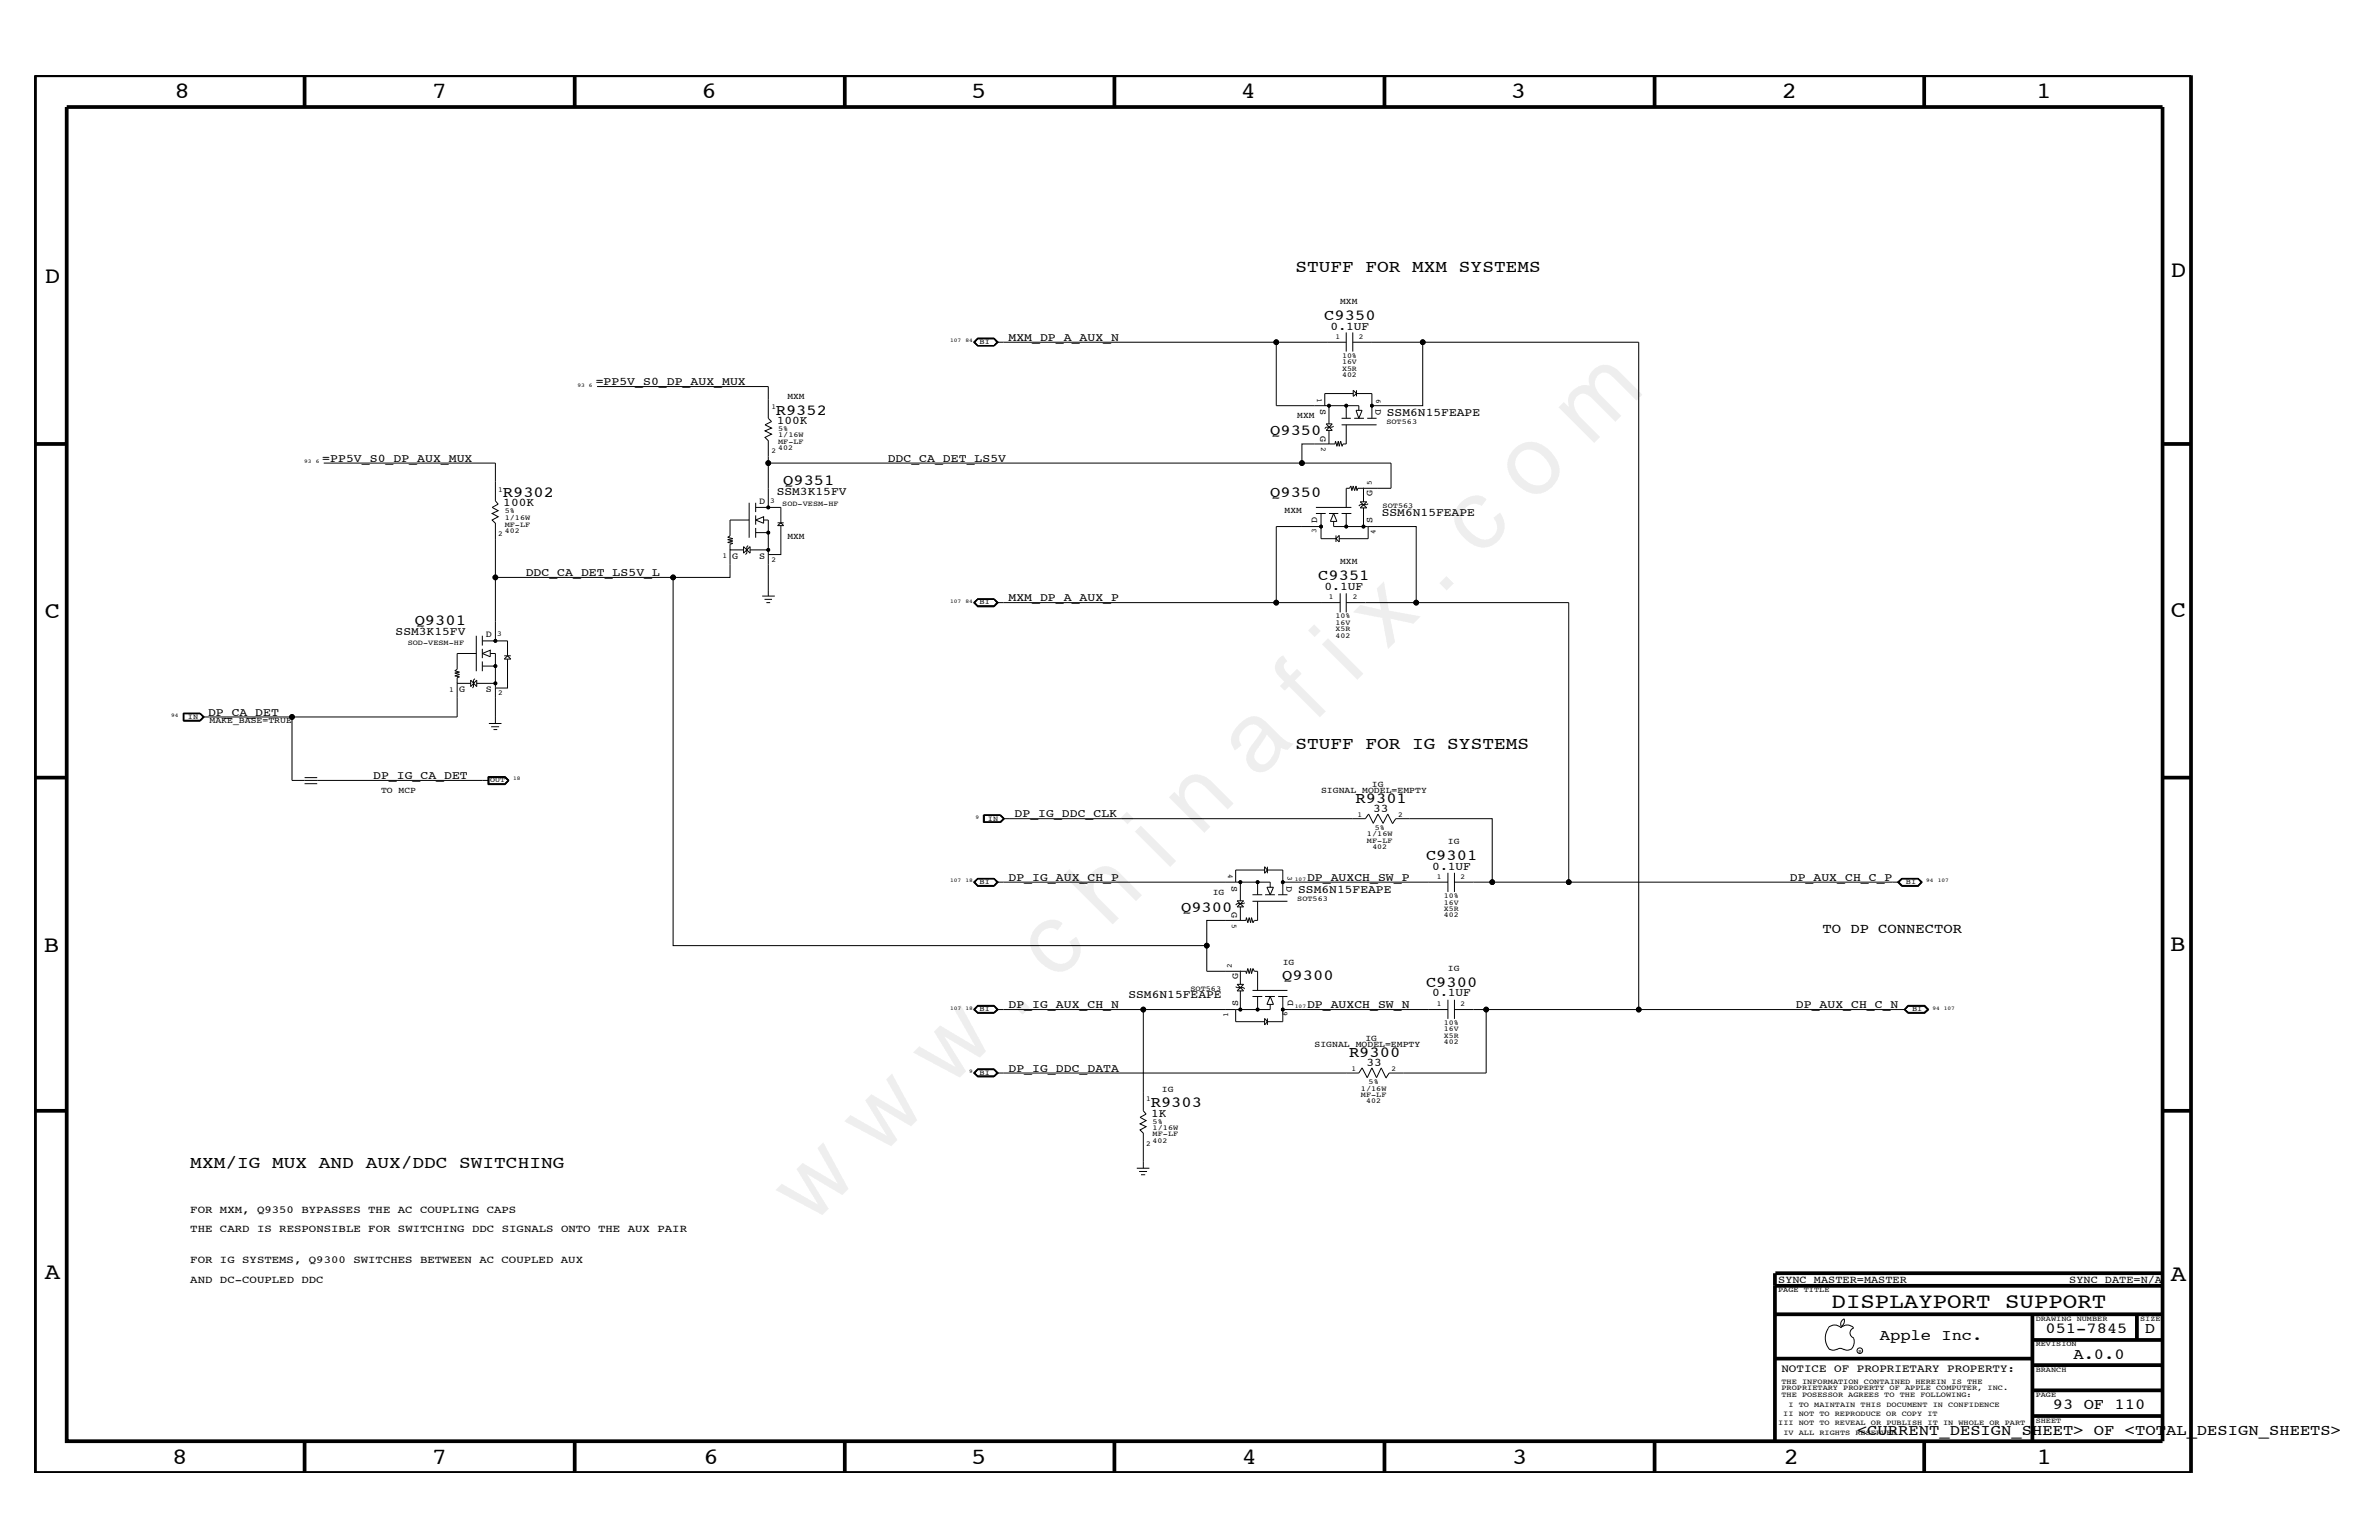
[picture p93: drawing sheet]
<svg xmlns="http://www.w3.org/2000/svg" width="432mm" height="279mm" viewBox="0 0 432 279" stroke-linecap="round" stroke-linejoin="round" font-family="sans-serif">
<defs><g id="words">
<text font-size="17.6" x="147.1" y="222.6" transform="rotate(-45 147.1 222.6)">w w w . c h i n a f i x . c o m</text>
<g font-size="4.2">
<text x="31.7" y="17.8">8</text>
<text x="78.4" y="17.8">7</text>
<text x="127.3" y="17.8">6</text>
<text x="176.3" y="17.8">5</text>
<text x="225.2" y="17.8">4</text>
<text x="274.2" y="17.8">3</text>
<text x="323.4" y="17.8">2</text>
<text x="369.6" y="17.8">1</text>
<text x="8.1" y="51.3">D</text>
<text x="394" y="50.3">D</text>
<text x="8.1" y="112.1">C</text>
<text x="394" y="111.9">C</text>
<text x="8" y="172.7">B</text>
<text x="393.9" y="172.5">B</text>
<text x="8.1" y="232">A</text>
<text x="394" y="232.4">A</text>
<text x="31.2" y="265.6">8</text>
<text x="78.4" y="265.6">7</text>
<text x="127.7" y="265.6">6</text>
<text x="176.3" y="265.6">5</text>
<text x="225.4" y="265.6">4</text>
<text x="274.5" y="265.6">3</text>
<text x="323.8" y="265.6">2</text>
<text x="369.7" y="265.6">1</text>
</g>
<text font-size="3.9" x="332.4" y="237.3">DISPLAYPORT SUPPORT</text>
<g font-size="3.1">
<text x="235.1" y="49.4">STUFF FOR MXM SYSTEMS</text>
<text x="235.1" y="135.8">STUFF FOR IG SYSTEMS</text>
<text x="34.5" y="211.9">MXM/IG MUX AND AUX/DDC SWITCHING</text>
</g>
<g font-size="2.8">
<text x="240.4" y="58">C9350</text>
<text x="140.8" y="75.2">R9352</text>
<text x="230.5" y="78.9">Q9350</text>
<text x="142.2" y="88">Q9351</text>
<text x="91.3" y="90.2">R9302</text>
<text x="230.5" y="90.2">Q9350</text>
<text x="239.3" y="105.3">C9351</text>
<text x="75.3" y="113.4">Q9301</text>
<text x="246" y="145.7">R9301</text>
<text x="258.8" y="156.1">C9301</text>
<text x="214.4" y="165.4">Q9300</text>
<text x="232.7" y="177.8">Q9300</text>
<text x="258.8" y="179.1">C9300</text>
<text x="244.9" y="191.8">R9300</text>
<text x="208.9" y="200.9">R9303</text>
<text x="341.2" y="243.1">Apple Inc.</text>
<text x="371.3" y="241.9">051-7845</text>
<text x="389.3" y="241.9">D</text>
<text x="376.3" y="246.5">A.0.0</text>
<text x="372.6" y="255.7">93 OF 110</text>
<text x="337.1" y="260.4">&lt;CURRENT_DESIGN_SHEET&gt; OF &lt;TOTAL_DESIGN_SHEETS&gt;</text>
</g>
<text font-size="2.5" x="330.8" y="169.3">TO DP CONNECTOR</text>
<g font-size="2.1">
<text x="241.5" y="59.8">0.1UF</text>
<text x="183" y="61.8">MXM_DP_A_AUX_N</text>
<text x="108.1" y="69.9">=PP5V_S0_DP_AUX_MUX</text>
<text x="141" y="76.9">100K</text>
<text x="251.7" y="75.6">SSM6N15FEAPE</text>
<text x="58.5" y="83.8">=PP5V_S0_DP_AUX_MUX</text>
<text x="161.1" y="83.8">DDC_CA_DET_LS5V</text>
<text x="141" y="89.9">SSM3K15FV</text>
<text x="91.4" y="91.9">100K</text>
<text x="250.8" y="93.6">SSM6N15FEAPE</text>
<text x="95.4" y="104.5">DDC_CA_DET_LS5V_L</text>
<text x="240.4" y="107">0.1UF</text>
<text x="183" y="109.1">MXM_DP_A_AUX_P</text>
<text x="71.8" y="115.3">SSM3K15FV</text>
<text x="37.8" y="129.8">DP_CA_DET</text>
<text x="67.7" y="141.4">DP_IG_CA_DET</text>
<text x="184.1" y="148.3">DP_IG_DDC_CLK</text>
<text x="249.2" y="147.3">33</text>
<text x="183" y="159.8">DP_IG_AUX_CH_P</text>
<text x="235.6" y="162">SSM6N15FEAPE</text>
<text x="237.2" y="159.8">DP_AUXCH_SW_P</text>
<text x="260" y="157.8">0.1UF</text>
<text x="324.9" y="159.8">DP_AUX_CH_C_P</text>
<text x="183" y="182.9">DP_IG_AUX_CH_N</text>
<text x="204.8" y="181.1">SSM6N15FEAPE</text>
<text x="237.2" y="182.9">DP_AUXCH_SW_N</text>
<text x="260" y="180.8">0.1UF</text>
<text x="326" y="182.9">DP_AUX_CH_C_N</text>
<text x="183" y="194.4">DP_IG_DDC_DATA</text>
<text x="248" y="193.4">33</text>
<text x="209" y="202.6">1K</text>
</g>
<text font-size="2" x="323.3" y="248.9">NOTICE OF PROPRIETARY PROPERTY:</text>
<g font-size="1.9">
<text x="34.5" y="220">FOR MXM, Q9350 BYPASSES THE AC COUPLING CAPS</text>
<text x="34.5" y="223.5">THE CARD IS RESPONSIBLE FOR SWITCHING DDC SIGNALS ONTO THE AUX PAIR</text>
<text x="34.5" y="229.2">FOR IG SYSTEMS, Q9300 SWITCHES BETWEEN AC COUPLED AUX</text>
<text x="34.5" y="232.7">AND DC-COUPLED DDC</text>
<text x="322.7" y="232.7">SYNC_MASTER=MASTER</text>
<text x="375.6" y="232.7">SYNC_DATE=N/A</text>
</g>
<g font-size="1.7">
<text x="239.6" y="74.2" transform="rotate(90 239.6 74.2)">S</text>
<text x="249.7" y="74.2" transform="rotate(90 249.7 74.2)">D</text>
<text x="239.6" y="79.1" transform="rotate(90 239.6 79.1)">G</text>
<text x="137.8" y="91.4">D</text>
<text x="239.1" y="94.9" transform="rotate(-90 239.1 94.9)">D</text>
<text x="249.1" y="94.9" transform="rotate(-90 249.1 94.9)">S</text>
<text x="249.1" y="90.1" transform="rotate(-90 249.1 90.1)">G</text>
<text x="132.9" y="101.4">G</text>
<text x="137.8" y="101.4">S</text>
<text x="88.2" y="115.6">D</text>
<text x="83.4" y="125.6">G</text>
<text x="88.2" y="125.6">S</text>
<text x="223.5" y="160.7" transform="rotate(90 223.5 160.7)">S</text>
<text x="233.5" y="160.7" transform="rotate(90 233.5 160.7)">D</text>
<text x="223.5" y="165.5" transform="rotate(90 223.5 165.5)">G</text>
<text x="224.7" y="177.7" transform="rotate(-90 224.7 177.7)">G</text>
<text x="224.7" y="182.5" transform="rotate(-90 224.7 182.5)">S</text>
<text x="234.7" y="182.5" transform="rotate(-90 234.7 182.5)">D</text>
</g>
<g font-size="1.6">
<text x="243.2" y="55.1">MXM</text>
<text x="142.9" y="72.4">MXM</text>
<text x="235.5" y="75.9">MXM</text>
<text x="233.2" y="93.2">MXM</text>
<text x="142.9" y="97.8">MXM</text>
<text x="243.2" y="102.4">MXM</text>
<text x="38" y="131.3">MAKE_BASE=TRUE</text>
<text x="69.2" y="144">TO MCP</text>
<text x="239.8" y="144">SIGNAL_MODEL=EMPTY</text>
<text x="249" y="142.8">IG</text>
<text x="262.8" y="153.2">IG</text>
<text x="220.1" y="162.3">IG</text>
<text x="232.8" y="175">IG</text>
<text x="262.8" y="176.2">IG</text>
<text x="238.6" y="190">SIGNAL_MODEL=EMPTY</text>
<text x="247.8" y="188.9">IG</text>
<text x="210.9" y="198.1">IG</text>
</g>
<g font-size="1.4">
<text x="177.8" y="62.4">BI</text>
<text x="242.4" y="61.5">1</text>
<text x="243.6" y="65">10%</text>
<text x="246.6" y="61.5">2</text>
<text x="243.6" y="66.1">16V</text>
<text x="243.6" y="67.3">X5R</text>
<text x="243.6" y="68.4">402</text>
<text x="140" y="74.2">1</text>
<text x="239.1" y="72.2" transform="rotate(90 239.1 72.2)">1</text>
<text x="249.8" y="72.4" transform="rotate(90 249.8 72.4)">6</text>
<text x="251.6" y="76.9">SOT563</text>
<text x="140" y="82.2">2</text>
<text x="141.2" y="81.6">402</text>
<text x="141.2" y="80.5">MF-LF</text>
<text x="141.2" y="78.2">5%</text>
<text x="141.2" y="79.4">1/16W</text>
<text x="239.8" y="81.1" transform="rotate(90 239.8 81.1)">2</text>
<text x="90.4" y="89.2">1</text>
<text x="249" y="88" transform="rotate(-90 249 88)">5</text>
<text x="91.6" y="95.5">MF-LF</text>
<text x="91.6" y="93.2">5%</text>
<text x="91.6" y="94.3">1/16W</text>
<text x="139.8" y="91.2">3</text>
<text x="142" y="91.7">SOD-VESM-HF</text>
<text x="251" y="92.1">SOT563</text>
<text x="90.4" y="97.2">2</text>
<text x="91.6" y="96.6">402</text>
<text x="131.1" y="101.3">1</text>
<text x="140" y="102">2</text>
<text x="238.9" y="96.7" transform="rotate(-90 238.9 96.7)">3</text>
<text x="249.7" y="97" transform="rotate(-90 249.7 97)">4</text>
<text x="177.8" y="109.7">BI</text>
<text x="241.2" y="108.7">1</text>
<text x="242.4" y="112.2">10%</text>
<text x="242.4" y="113.4">16V</text>
<text x="245.5" y="108.7">2</text>
<text x="74" y="117">SOD-VESM-HF</text>
<text x="90.3" y="115.4">3</text>
<text x="242.4" y="114.5">X5R</text>
<text x="242.4" y="115.7">402</text>
<text x="81.5" y="125.5">1</text>
<text x="34.1" y="130.4">IN</text>
<text x="90.4" y="126.2">2</text>
<text x="89" y="141.9">OUT</text>
<text x="179.3" y="148.9">IN</text>
<text x="246.4" y="148.2">1</text>
<text x="253.7" y="148.2">2</text>
<text x="248.1" y="151.8">1/16W</text>
<text x="248.1" y="152.9">MF-LF</text>
<text x="249.1" y="154">402</text>
<text x="249.5" y="150.7">5%</text>
<text x="177.8" y="160.4">BI</text>
<text x="222.9" y="158.6" transform="rotate(90 222.9 158.6)">4</text>
<text x="233.7" y="158.9" transform="rotate(90 233.7 158.9)">3</text>
<text x="260.8" y="159.5">1</text>
<text x="265.1" y="159.5">2</text>
<text x="345.9" y="160.4">BI</text>
<text x="223.6" y="167.6" transform="rotate(90 223.6 167.6)">5</text>
<text x="235.5" y="163.4">SOT563</text>
<text x="262" y="165.2">X5R</text>
<text x="262" y="164.1">16V</text>
<text x="262" y="166.4">402</text>
<text x="262" y="162.9">10%</text>
<text x="216.1" y="179.8">SOT563</text>
<text x="223.6" y="175.6" transform="rotate(-90 223.6 175.6)">2</text>
<text x="177.8" y="183.5">BI</text>
<text x="222.9" y="184.5" transform="rotate(-90 222.9 184.5)">1</text>
<text x="233.7" y="184.3" transform="rotate(-90 233.7 184.3)">6</text>
<text x="260.8" y="182.6">1</text>
<text x="265.1" y="182.6">2</text>
<text x="347" y="183.5">BI</text>
<text x="262" y="188.3">X5R</text>
<text x="262" y="186">10%</text>
<text x="262" y="189.4">402</text>
<text x="262" y="187.1">16V</text>
<text x="177.8" y="195">BI</text>
<text x="245.3" y="194.3">1</text>
<text x="247" y="197.9">1/16W</text>
<text x="248.4" y="196.7">5%</text>
<text x="252.6" y="194.3">2</text>
<text x="208" y="199.8">1</text>
<text x="209.2" y="203.9">5%</text>
<text x="247" y="199">MF-LF</text>
<text x="248" y="200.2">402</text>
<text x="208" y="207.9">2</text>
<text x="209.2" y="206.2">MF-LF</text>
<text x="209.2" y="205">1/16W</text>
<text x="209.2" y="207.3">402</text>
<text x="322.7" y="234.4">PAGE TITLE</text>
<text x="369.5" y="239.6">DRAWING NUMBER</text>
<text x="388.5" y="239.6">SIZE</text>
<text x="369.5" y="244.2">REVISION</text>
<text x="323.3" y="251.1">THE INFORMATION CONTAINED HEREIN IS THE</text>
<text x="369.5" y="248.9">BRANCH</text>
<text x="323.3" y="253.4">THE POSESSOR AGREES TO THE FOLLOWING:</text>
<text x="323.3" y="252.3">PROPRIETARY PROPERTY OF APPLE COMPUTER, INC.</text>
<text x="323.7" y="256.9">II NOT TO REPRODUCE OR COPY IT</text>
<text x="324.6" y="255.2">I TO MAINTAIN THIS DOCUMENT IN CONFIDENCE</text>
<text x="369.5" y="253.4">PAGE</text>
<text x="322.7" y="258.6">III NOT TO REVEAL OR PUBLISH IT IN WHOLE OR PART</text>
<text x="323.7" y="260.4">IV ALL RIGHTS RESERVED</text>
<text x="369.5" y="258.1">SHEET</text>
</g>
<g font-size="1">
<text x="172.5" y="62.1">107</text>
<text x="175.3" y="62.1">84</text>
<text x="104.8" y="70.1">93 6</text>
<text x="55.2" y="84">93</text>
<text x="57.3" y="84">6</text>
<text x="172.5" y="109.3">107</text>
<text x="175.3" y="109.3">84</text>
<text x="31.1" y="130.1">94</text>
<text x="93.1" y="141.6">18</text>
<text x="177" y="148.5">9</text>
<text x="172.5" y="160">107</text>
<text x="175.3" y="160">18</text>
<text x="235" y="159.8">107</text>
<text x="349.6" y="160">94</text>
<text x="351.7" y="160">107</text>
<text x="172.5" y="183.2">107</text>
<text x="175.3" y="183.2">18</text>
<text x="235" y="182.9">107</text>
<text x="350.8" y="183.2">94 107</text>
<text x="175.9" y="194.7">9</text>
</g>
<text font-size=".9" x="337.3" y="245.4">R</text>
</g></defs>
<g fill="none" stroke="#000" stroke-width=".18">
<path d="M108.4 70.1h31M182.1 62.1h49.5M258.2 62.1h39.2v121.1M58.8 84h31.1v6.9l.5 .6-1.1 .6 1.1 .6-1.1 .5 1.1 .6-1.1 .5 .6 .6v21.4M132.6 99.7l-.1 .1h2.5M136 94.3h-3.5v2.9l-.4 .3 .9 .2-.9 .2 .9 .3-.9 .2 .9 .2-.5 .1v6.1h-10.3v66.8h96.8M139.4 84h96.9M86.4 118.6h-3.4v2.8l-.4 .3 .8 .2-.8 .2 .8 .3-.8 .2 .8 .2-.4 .2v7.1h-46.2M86.4 115.3v6.5M87.5 118.6l1.5-.6v1.2zM87.5 115.3v1.8M87.5 117.7v1.7"/>
<path d="M87.5 116.3h4.6v2.7M89 118.6h.9v12.7M89.9 104.8h32.3M91.5 119h1.2M92.1 119.6v5.2h-2.2M92.1 119l.6 .6h-1.2zM182.1 109.3h57.7M284.7 109.3v50.7h60M33.3 129.4h3l.8 .7-.8 .7h-3zM33.3 130.8h3M36.3 129.5h-2.9v1.3M36.3 129.5l.6 .6-.6 .7"/>
<path d="M36.3 129.4l.7 .7-.7 .7M36.3 129.5l.5 .6M36.8 130.1l-.5 .6h-2.9M53 130.1v11.5h35.7M83.1 123.9l-.1 .1h2.4M85.4 123.4v1.2l1.1-1.2v1.2zM86.2 123.1l-.3 .3v1.2l-.1 .2M86.5 124h3.4M87.5 120v1.8M87.5 120.8h2.4M88.7 131.3h2.3M89.2 131.9h1.4"/>
<path d="M89.6 132.4h.7M55.3 142.2h2.3M55.3 141.1h2.3M88.6 140.9h3.1l.7 .7-.7 .8h-3.1zM88.6 140.9v1.4h3.1l.7-.7M88.7 141.1h2.9l.6 .5-.6 .6h-2.9M88.7 142.3v-1.3h2.9l.7 .6-.7 .7M183.3 148.5h62.2M345.2 159.5h2.9l.6 .5-.6 .7h-2.9l-.6-.7zM345.2 159.4h2.9l.7 .6-.7 .7h-2.9M345.2 159.4l-.7 .6 .7 .7M345.3 159.5h2.8l.6 .5-.6 .6h-2.8l-.6-.6z"/>
<path d="M182.1 160h40.4M344.4 160l.8-.6h2.9l.8 .6-.8 .8h-2.9zM182.1 194.7h62.2M267.5 183.2h78.3M346.3 182.4h3l.8 .8-.8 .6h-3l-.7-.6zM346.4 182.6h2.9l.5 .6-.5 .5h-2.9l-.6-.5zM346.4 182.5h2.9l.6 .7-.6 .6h-2.9M346.4 182.5h2.9l.7 .7-.7 .6h-2.9M346.4 182.5l-.7 .7 .7 .6M346.4 182.5l-.6 .7 .6 .6M334.7 239.3l.1 .3a1.19 1.19 0 0 1-.6 1.1M334.8 239.3a1.02 1.02 0 0 0-.6 1.3"/>
<path d="M331.8 240.9a1.61 1.61 0 0 1 2.4 0M331.9 241a3.1 3.1 0 0 0 .2 3.9M332.1 244.8l.6 .2 .7-.2M333.4 244.9l.6-.3 .7 .3M334.1 240.9a1.61 1.61 0 0 1 2.3 0M334.6 244.8l.7 .2 .6-.2M336.4 242.8l.2 .6a1.95 1.95 0 0 1-.6 1.4M336.5 240.9a.93 .93 0 0 0-.7 .9 .93 .93 0 0 0 .7 .9"/>
<circle cx="89.9" cy="104.8" r=".42"/>
<circle cx="89.9" cy="116.3" r=".25"/>
<circle cx="122.2" cy="104.8" r=".42"/>
<circle cx="53" cy="130.1" r=".42"/>
<circle cx="89.9" cy="120.8" r=".25"/>
<circle cx="89.9" cy="124" r=".25"/>
<circle cx="337.6" cy="245.1" r=".51"/>
</g>
<g fill="#000">
<circle cx="89.9" cy="104.8" r=".42"/>
<circle cx="89.9" cy="116.3" r=".25"/>
<circle cx="122.2" cy="104.8" r=".42"/>
<circle cx="53" cy="130.1" r=".42"/>
<circle cx="89.9" cy="124" r=".25"/>
<circle cx="89.9" cy="120.8" r=".25"/>
</g>
<g fill="none" stroke="#000" stroke-width=".68" stroke-linecap="butt">
<path d="M6.4 13.7h391.3v253.5h-391.3zM12.1 19.4h380.4v242.1h-380.4zM55.3 13.7v5.7M104.3 13.7v5.7M153.3 13.7v5.7M202.3 13.7v5.7M251.3 13.7v5.7M300.3 13.7v5.7M349.3 13.7v5.7M6.4 80.5h5.7M392.5 80.5h5.2M6.4 141.1h5.7"/>
<path d="M392.5 141.1h5.2M6.4 201.5h5.7M392.5 201.5h5.2M322.2 231v30.5M322.2 233.3h70.3M322.2 238.4h70.3M322.2 231h70.3M368.9 238.4v23.1M387.9 238.4v4.7M322.2 246.5h46.7M368.9 256.9h23.6M368.9 252.3h23.6"/>
<path d="M368.9 247.7h23.6M368.9 243.1h23.6M55.3 261.5v5.7M104.3 261.5v5.7M153.3 261.5v5.7M202.3 261.7v5.5M251.3 261.5v5.7M300.3 261.5v5.7M349.3 261.5v5.7"/>
</g>
<use href="#words"/>
</svg>
